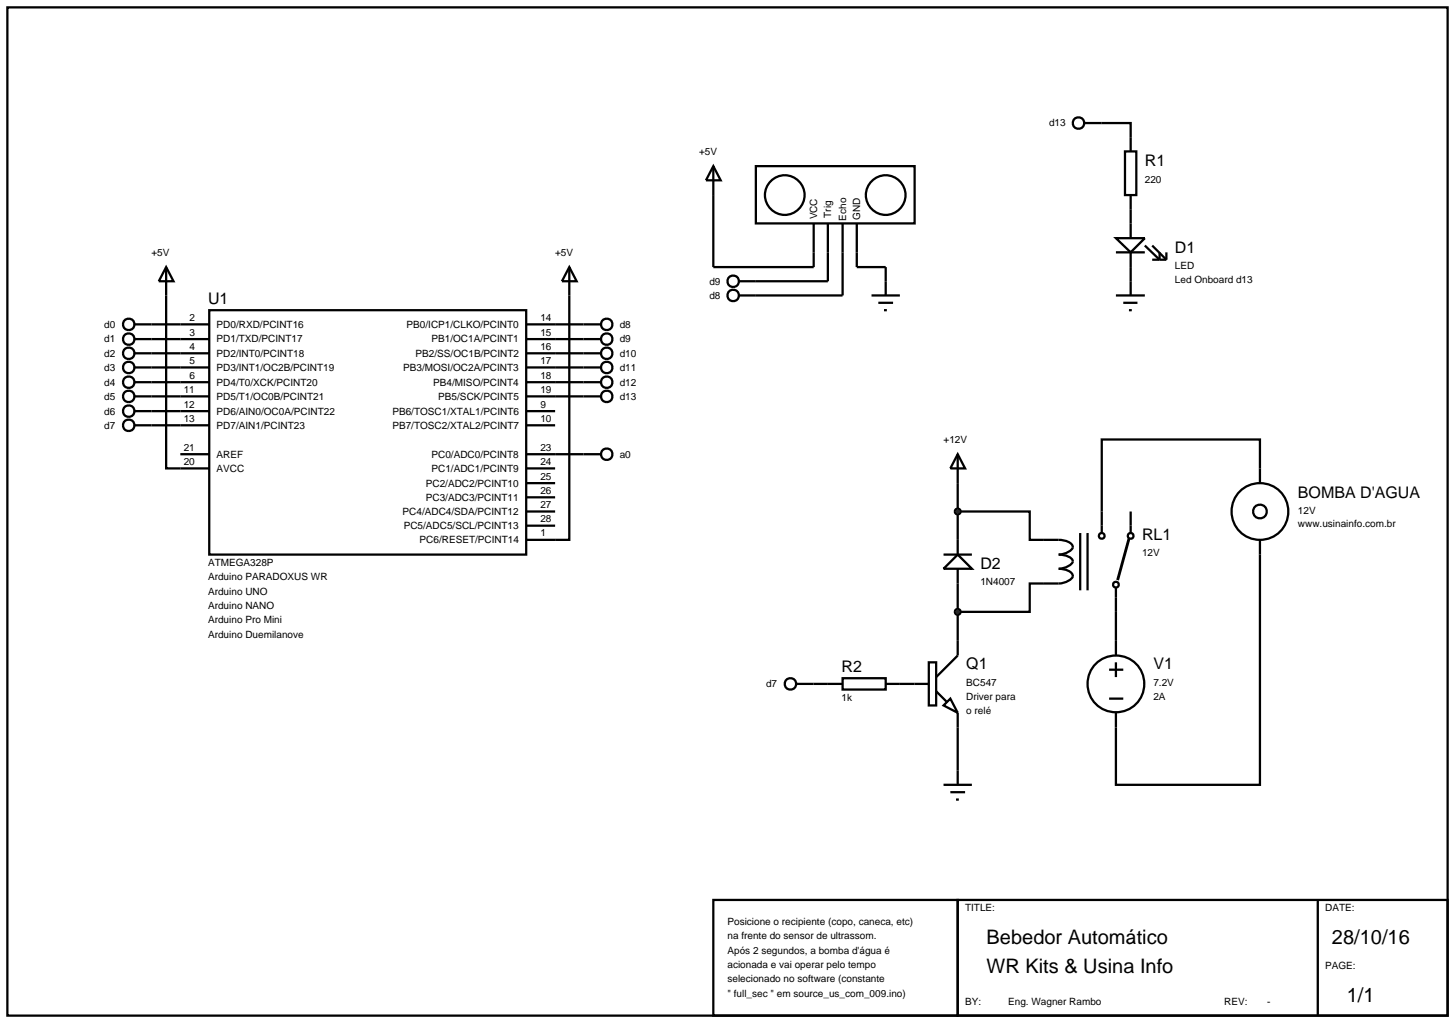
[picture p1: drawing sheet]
<svg xmlns="http://www.w3.org/2000/svg" width="257mm" height="180mm" viewBox="0 0 257 180" stroke-linecap="round" stroke-linejoin="round" font-family="sans-serif">
<defs><g id="words">
<g font-size="3.5">
<text x="174" y="166.5">Bebedor Automático</text>
<text x="234.9" y="166.5">28/10/16</text>
<text x="174" y="171.6">WR Kits &amp; Usina Info</text>
<text x="237.5" y="176.7">1/1</text>
</g>
<g font-size="2.8">
<text x="201.9" y="29.3">R1</text>
<text x="207.2" y="44.6">D1</text>
<text x="36.7" y="53.6">U1</text>
<text x="228.9" y="87.8">BOMBA D'AGUA</text>
<text x="201.4" y="95.3">RL1</text>
<text x="172.9" y="100.4">D2</text>
<text x="148.4" y="118.5">R2</text>
<text x="170.4" y="118.1">Q1</text>
<text x="203.4" y="118.1">V1</text>
</g>
<g font-size="1.8">
<text x="185" y="22.3">d13</text>
<text x="123.3" y="27.3">+5V</text>
<text x="201.9" y="32.2">220</text>
<text x="144.1" y="38.7" transform="rotate(-90 144.1 38.7)">VCC</text>
<text x="146.6" y="38.4" transform="rotate(-90 146.6 38.4)">Trig</text>
<text x="149.2" y="38.9" transform="rotate(-90 149.2 38.9)">Echo</text>
<text x="151.7" y="38.8" transform="rotate(-90 151.7 38.8)">GND</text>
<text x="26.7" y="45.1">+5V</text>
<text x="97.9" y="45.1">+5V</text>
<text x="207.2" y="47.4">LED</text>
<text x="125.1" y="50.2">d9</text>
<text x="125.1" y="52.7">d8</text>
<text x="207.2" y="49.9">Led Onboard d13</text>
<text x="18.4" y="57.8">d0</text>
<text x="33.4" y="59.2">3</text>
<text x="33.4" y="56.6">2</text>
<text x="38.2" y="57.8">PD0/RXD/PCINT16</text>
<text x="71.7" y="57.8">PB0/ICP1/CLKO/PCINT0</text>
<text x="95.3" y="56.6">14</text>
<text x="95.3" y="59.2">15</text>
<text x="109.3" y="57.8">d8</text>
<text x="18.4" y="60.4">d1</text>
<text x="18.4" y="65.4">d3</text>
<text x="18.4" y="62.9">d2</text>
<text x="33.4" y="64.2">5</text>
<text x="33.4" y="61.7">4</text>
<text x="38.2" y="65.4">PD3/INT1/OC2B/PCINT19</text>
<text x="38.2" y="62.9">PD2/INT0/PCINT18</text>
<text x="38.2" y="60.4">PD1/TXD/PCINT17</text>
<text x="71.1" y="65.4">PB3/MOSI/OC2A/PCINT3</text>
<text x="73.3" y="62.9">PB2/SS/OC1B/PCINT2</text>
<text x="76.1" y="60.4">PB1/OC1A/PCINT1</text>
<text x="95.3" y="64.2">17</text>
<text x="95.3" y="61.7">16</text>
<text x="109.3" y="60.4">d9</text>
<text x="109.3" y="62.9">d10</text>
<text x="109.3" y="65.4">d11</text>
<text x="18.4" y="68">d4</text>
<text x="18.4" y="70.5">d5</text>
<text x="32.4" y="71.9">12</text>
<text x="32.4" y="69.3">11</text>
<text x="33.4" y="66.8">6</text>
<text x="38.2" y="70.5">PD5/T1/OC0B/PCINT21</text>
<text x="38.2" y="68">PD4/T0/XCK/PCINT20</text>
<text x="76.4" y="68">PB4/MISO/PCINT4</text>
<text x="77.3" y="70.5">PB5/SCK/PCINT5</text>
<text x="95.3" y="66.8">18</text>
<text x="95.3" y="69.3">19</text>
<text x="95.3" y="71.9">9</text>
<text x="109.3" y="68">d12</text>
<text x="109.3" y="70.5">d13</text>
<text x="18.4" y="73.1">d6</text>
<text x="18.4" y="75.6">d7</text>
<text x="32.4" y="74.4">13</text>
<text x="38.2" y="73.1">PD6/AIN0/OC0A/PCINT22</text>
<text x="38.2" y="75.6">PD7/AIN1/PCINT23</text>
<text x="69.2" y="75.6">PB7/TOSC2/XTAL2/PCINT7</text>
<text x="69.2" y="73.1">PB6/TOSC1/XTAL1/PCINT6</text>
<text x="95.3" y="74.4">10</text>
<text x="32.4" y="82">20</text>
<text x="32.4" y="79.5">21</text>
<text x="38.2" y="83.2">AVCC</text>
<text x="38.2" y="80.7">AREF</text>
<text x="76.1" y="83.2">PC1/ADC1/PCINT9</text>
<text x="76.1" y="80.7">PC0/ADC0/PCINT8</text>
<text x="95.3" y="82">24</text>
<text x="95.3" y="79.5">23</text>
<text x="109.3" y="80.7">a0</text>
<text x="166.4" y="78.1">+12V</text>
<text x="75.1" y="88.3">PC3/ADC3/PCINT11</text>
<text x="75.1" y="85.8">PC2/ADC2/PCINT10</text>
<text x="95.3" y="89.6">27</text>
<text x="95.3" y="87.1">26</text>
<text x="95.3" y="84.6">25</text>
<text x="71" y="90.8">PC4/ADC4/SDA/PCINT12</text>
<text x="71.2" y="93.3">PC5/ADC5/SCL/PCINT13</text>
<text x="74" y="95.8">PC6/RESET/PCINT14</text>
<text x="95.3" y="94.6">1</text>
<text x="95.3" y="92.1">28</text>
<text x="228.9" y="90.6">12V</text>
<text x="228.9" y="93">www.usinainfo.com.br</text>
<text x="36.7" y="99.8">ATMEGA328P</text>
<text x="201.4" y="98.1">12V</text>
<text x="36.7" y="102.3">Arduino PARADOXUS WR</text>
<text x="36.7" y="104.9">Arduino UNO</text>
<text x="36.7" y="107.4">Arduino NANO</text>
<text x="172.9" y="103.2">1N4007</text>
<text x="36.7" y="109.9">Arduino Pro Mini</text>
<text x="36.7" y="112.5">Arduino Duemilanove</text>
<text x="135.1" y="121.2">d7</text>
<text x="148.4" y="123.6">1k</text>
<text x="170.4" y="121">BC547</text>
<text x="170.4" y="123.5">Driver para</text>
<text x="170.4" y="126">o relé</text>
<text x="203.4" y="121">7.2V</text>
<text x="203.4" y="123.5">2A</text>
<text x="170.2" y="160.7">TITLE:</text>
<text x="233.7" y="160.7">DATE:</text>
<text x="128.3" y="163.1">Posicione o recipiente (copo, caneca, etc)</text>
<text x="128.3" y="165.6">na frente do sensor de ultrassom.</text>
<text x="128.3" y="168.2">Após 2 segundos, a bomba d'água é</text>
<text x="128.3" y="170.7">acionada e vai operar pelo tempo</text>
<text x="128.3" y="173.2">selecionado no software (constante</text>
<text x="233.7" y="170.8">PAGE:</text>
<text x="128.3" y="175.8">&quot; full_sec &quot; em source_us_com_009.ino)</text>
<text x="170.2" y="177.2">BY:</text>
<text x="177.8" y="177.2">Eng. Wagner Rambo</text>
<text x="215.9" y="177.2">REV:</text>
<text x="223.5" y="177.2">-</text>
</g>
</g></defs>
<g fill="none" stroke="#000" stroke-width=".4">
<path d="M1.3 1.3h254v177.8h-254zM191.2 21.7h8.2v5M198.4 26.7h2v7.7h-2zM199.4 34.4v7.6M23.7 57.2h13.2M23.7 59.8h13.2M29.3 47.1v35.5h7.6M29.3 47.1l1.3 2.5h-2.6zM36.9 54.7h55.9v43.1h-55.9zM92.8 57.2h13.2M92.8 59.8h13.2M100.4 47.1v48.1h-7.6"/>
<path d="M100.4 47.1l1.3 2.5h-2.6zM196.8 42h5.1l-2.5 2.5zM196.8 44.5h5.1M196.8 52.1h5.1M198.1 53.4h2.5M199.1 54.7h.5M199.4 44.5v7.6M201.9 43.3l2.6 2.5v-1.3M203.2 43.3l2.5 2.5M203.2 45.8h2.5M205.7 44.5v1.3M23.7 64.8h13.2"/>
<path d="M23.7 62.3h13.2M23.7 67.4h13.2M23.7 69.9h13.2M23.7 72.5h13.2M23.7 75h13.2M92.8 64.8h13.2M92.8 62.3h13.2M92.8 67.4h13.2M92.8 69.9h13.2M92.8 72.5h5.1M92.8 75h5.1M31.8 80.1h5.1"/>
<path d="M92.8 80.1h13.2M92.8 92.7h5.1M92.8 90.2h5.1M92.8 87.7h5.1M92.8 85.2h5.1M92.8 82.6h5.1M166.4 97.8h5M168.9 90.2h12.7v5h2.5a8.3 8.3 0 0 1 4.3 .3 .91 .91 0 0 1 .7 1.3 3.2 3.2 0 0 1-2.4 1 3.3 3.3 0 0 1 2.4 .9l.1 .3a2.73 2.73 0 0 1-2.5 1.3 3.1 3.1 0 0 1 2.4 .9 .9 .9 0 0 1-.7 1.2 6.7 6.7 0 0 1-4.3 .5h-2.5v5h-12.7M168.9 85.2v12.6M190.5 94v10.1M191.8 94v10.1M199.4 90.2v3.8"/>
<path d="M222.2 82.6v-5.1h-27.9v16.5M222.2 97.8v40.6h-25.4v-10.1M148.6 119.6h7.6v2h-7.6zM163.8 116.8h1.3v7.6h-1.3zM166.4 100.3l2.5-2.5 2.5 2.5zM168.9 100.3v15.3l-3.8 3.8M196.8 103.6v9.4M140.4 120.6h8.2M156.2 120.6h7.6M165.1 121.9l1.8 1.8M166.4 124.4l1.2-1.2 1.3 2.5zM166.4 138.4h5"/>
<path d="M167.6 139.7h2.6M168.9 125.7v12.7M125.8 158.7h43.1v20.4h-43.1zM168.6 141h.5M168.9 158.7h86.4v20.4h-86.4zM232.4 158.7v20.4"/>
<circle cx="190.2" cy="21.7" r="1.01"/>
<circle cx="22.7" cy="59.8" r="1.01"/>
<circle cx="22.7" cy="57.2" r="1.01"/>
<circle cx="107" cy="57.2" r="1.01"/>
<circle cx="107" cy="59.8" r="1.01"/>
<circle cx="22.7" cy="67.4" r="1.01"/>
<circle cx="22.7" cy="64.8" r="1.01"/>
<circle cx="22.7" cy="72.5" r="1.01"/>
<circle cx="22.7" cy="75" r="1.01"/>
<circle cx="22.7" cy="62.3" r="1.01"/>
<circle cx="22.7" cy="69.9" r="1.01"/>
<circle cx="107" cy="62.3" r="1.01"/>
<circle cx="107" cy="69.9" r="1.01"/>
<circle cx="107" cy="64.8" r="1.01"/>
<circle cx="107" cy="67.4" r="1.01"/>
<circle cx="107" cy="80.1" r="1.01"/>
<circle cx="194.3" cy="94.5" r=".51"/>
<circle cx="199.4" cy="94.5" r=".51"/>
<circle cx="196.8" cy="103.1" r=".51"/>
<circle cx="139.4" cy="120.6" r="1.01"/>
</g>
<path d="M199.1 95l-2 7.3" fill="none" stroke="#000" stroke-width=".5"/>
<path d="M168.5 107.6l.4-.2-.5 .5zM168.9 107.4l.3 .1 .2 .4zM169.4 107.9l-.1 .3-.4 .2zM168.4 107.9l.5 .5-.3-.1z" fill="#004000" stroke="#000" stroke-width=".4"/>
<path d="M168.4 107.9l.5-.5 .5 .5-.5 .5z" fill="#004000"/>
<path d="M168.9 80.1l1.3 2.5h-2.6zM168.9 80.1v5.1" fill="none" stroke="#000" stroke-width=".4"/>
<path d="M168.5 89.9l.4-.2-.5 .5zM168.9 89.7l.3 .1 .2 .4zM169.4 90.2l-.2 .4-.3 .1zM168.4 90.2l.5 .5-.3-.1z" fill="#004000" stroke="#000" stroke-width=".4"/>
<path d="M168.4 90.2l.5-.5 .5 .5-.5 .5z" fill="#004000"/>
<g fill="none" stroke="#000" stroke-width=".4">
<path d="M125.8 29.3l1.3 2.5h-2.6zM125.8 29.3v17.8h17.7v-7.7M133.3 29.3h28v10.1h-28zM146 39.4v10.2h-15.7M148.6 39.4v12.7h-18.3M151.1 39.4v7.7h5.1v5M153.7 52.1h5M154.9 53.4h2.6M155.9 54.7h.5M222.2 85.2a5 5 0 0 0-5 5 5 5 0 0 0 5 5M222.2 85.2a5 5 0 0 1 5 5 5 5 0 0 1-5 5M222.2 82.6v2.6"/>
<path d="M222.2 95.2v2.6M195.6 118.1h2.5M196.8 113v2.6M196.8 116.8v2.6M195.6 123.2h2.5M196.8 125.7v2.6"/>
<circle cx="138.4" cy="34.4" r="3.5"/>
<circle cx="156.2" cy="34.4" r="3.5"/>
<circle cx="129.3" cy="52.1" r="1.01"/>
<circle cx="129.3" cy="49.6" r="1.01"/>
<circle cx="222.2" cy="90.2" r="1.21"/>
<circle cx="196.8" cy="120.6" r="5"/>
</g>
<use href="#words"/>
</svg>
